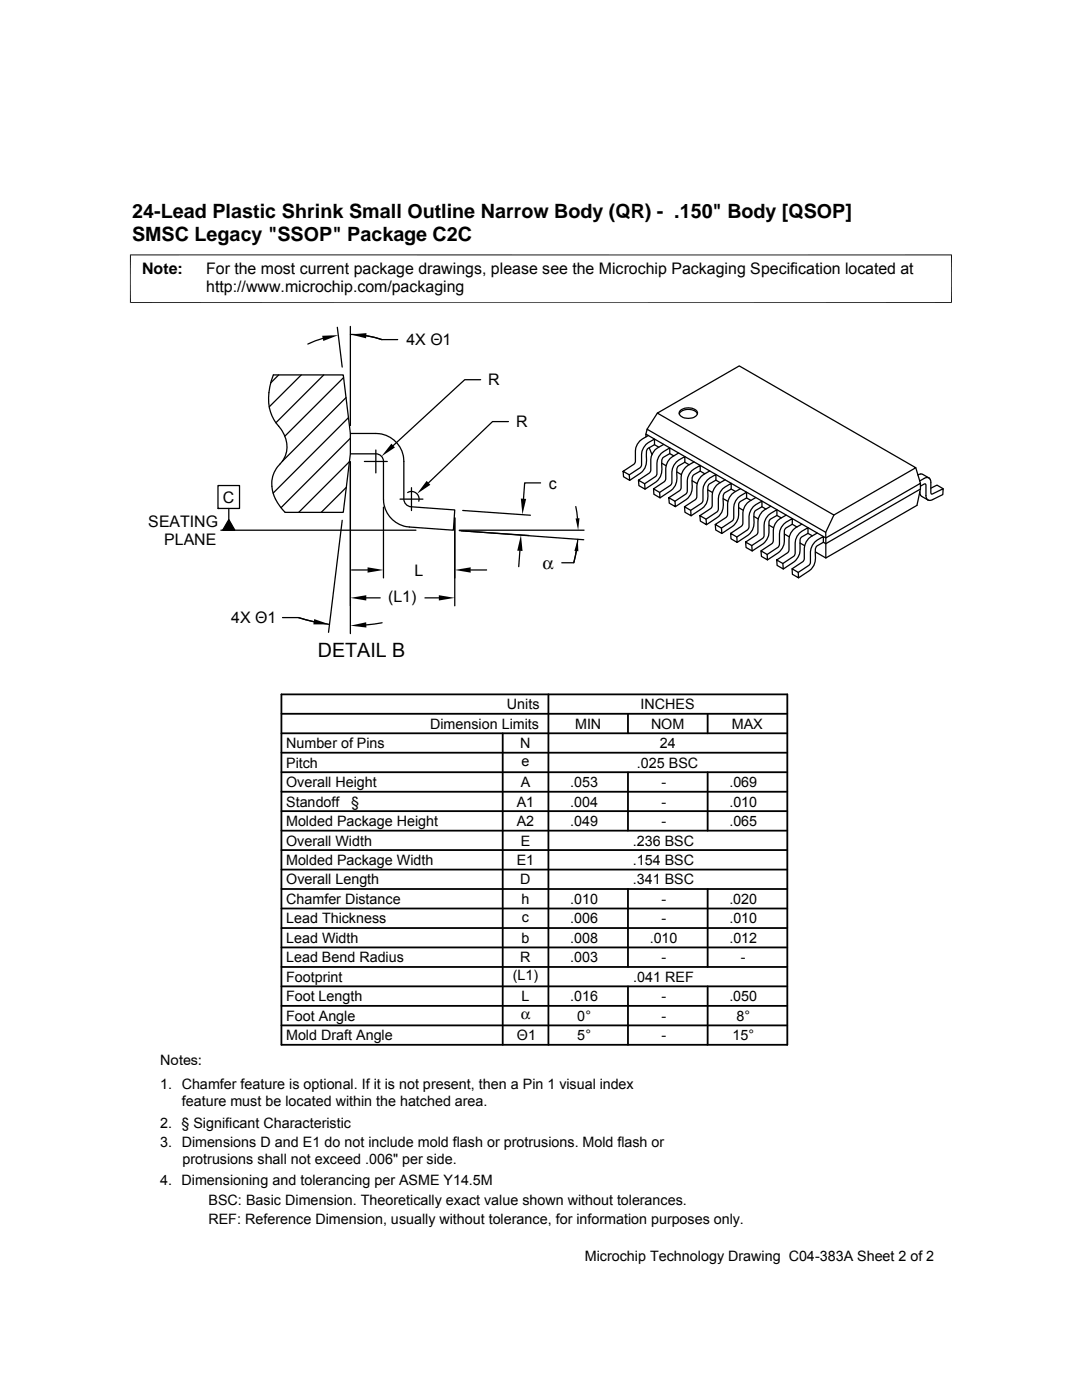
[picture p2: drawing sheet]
<svg xmlns="http://www.w3.org/2000/svg" width="216mm" height="279mm" viewBox="0 0 216 279" stroke-linecap="round" stroke-linejoin="round" font-family="sans-serif">
<defs><g id="words">
<g font-size="3.9">
<text x="26.4" y="43.5">24-Lead Plastic Shrink Small Outline Narrow Body (QR) - .150&quot; Body [QSOP]</text>
<text x="26.4" y="48">SMSC Legacy &quot;SSOP&quot; Package C2C</text>
<text x="63.4" y="131.2">DETAIL B</text>
</g>
<text font-size="3.5" x="108.3" y="113.5">α</text>
<g font-size="3.2">
<text x="28.4" y="54.6">Note:</text>
<text x="41.1" y="54.6">For the most current package drawings, please see the Microchip Packaging Specification located at</text>
<text x="41.1" y="58.3">http://www.microchip.com/packaging</text>
<text x="81.1" y="68.9">4X Θ1</text>
<text x="97.4" y="76.9">R</text>
<text x="103" y="85.3">R</text>
<text x="44.5" y="100.3">C</text>
<text x="109.5" y="97.5">c</text>
<text x="29.6" y="105.1">SEATING</text>
<text x="32.8" y="108.8">PLANE</text>
<text x="82.7" y="114.9">L</text>
<text x="46.1" y="124.4">4X Θ1</text>
<text x="77.4" y="120.1">(L1)</text>
</g>
<text font-size="3" x="103.9" y="203.4">α</text>
<g font-size="2.9">
<text x="101.2" y="141.5">Units</text>
<text x="127.8" y="141.5">INCHES</text>
<text x="57.1" y="149.3">Number of Pins</text>
<text x="85.8" y="145.4">Dimension Limits</text>
<text x="103.8" y="149.3">N</text>
<text x="114.7" y="145.4">MIN</text>
<text x="129.9" y="145.4">NOM</text>
<text x="131.7" y="149.3">24</text>
<text x="146" y="145.4">MAX</text>
<text x="57.1" y="153.2">Pitch</text>
<text x="104.1" y="152.9">e</text>
<text x="127.1" y="153.2">.025 BSC</text>
<text x="57.1" y="161">Standoff</text>
<text x="57.1" y="157.1">Overall Height</text>
<text x="70.1" y="161">§</text>
<text x="103.1" y="161">A1</text>
<text x="103.9" y="157.1">A</text>
<text x="113.8" y="161">.004</text>
<text x="113.8" y="157.1">.053</text>
<text x="132" y="157.1">-</text>
<text x="132" y="161">-</text>
<text x="145.5" y="161">.010</text>
<text x="145.5" y="157.1">.069</text>
<text x="57.1" y="164.8">Molded Package Height</text>
<text x="103.1" y="164.9">A2</text>
<text x="113.8" y="164.8">.049</text>
<text x="132" y="164.8">-</text>
<text x="145.5" y="164.8">.065</text>
<text x="57.1" y="168.7">Overall Width</text>
<text x="57.1" y="172.6">Molded Package Width</text>
<text x="103.1" y="172.6">E1</text>
<text x="103.9" y="168.7">E</text>
<text x="126.3" y="172.6">.154 BSC</text>
<text x="126.3" y="168.7">.236 BSC</text>
<text x="57.1" y="176.5">Overall Length</text>
<text x="103.8" y="176.5">D</text>
<text x="126.3" y="176.5">.341 BSC</text>
<text x="57.1" y="180.4">Chamfer Distance</text>
<text x="57.1" y="184.3">Lead Thickness</text>
<text x="104.1" y="180.4">h</text>
<text x="104.1" y="184">c</text>
<text x="113.8" y="180.4">.010</text>
<text x="113.8" y="184.3">.006</text>
<text x="132" y="180.4">-</text>
<text x="132" y="184.3">-</text>
<text x="145.5" y="180.4">.020</text>
<text x="145.5" y="184.3">.010</text>
<text x="57.1" y="188.2">Lead Width</text>
<text x="104.1" y="188.2">b</text>
<text x="113.8" y="188.2">.008</text>
<text x="129.6" y="188.2">.010</text>
<text x="145.5" y="188.2">.012</text>
<text x="57.1" y="192.1">Lead Bend Radius</text>
<text x="57.1" y="195.9">Footprint</text>
<text x="102.3" y="195.7">(L1)</text>
<text x="103.8" y="192.1">R</text>
<text x="113.8" y="192.1">.003</text>
<text x="126.4" y="195.9">.041 REF</text>
<text x="132" y="192.1">-</text>
<text x="147.8" y="192.1">-</text>
<text x="57.1" y="203.7">Foot Angle</text>
<text x="57.1" y="199.8">Foot Length</text>
<text x="104.1" y="199.8">L</text>
<text x="113.8" y="199.8">.016</text>
<text x="115.2" y="203.7">0°</text>
<text x="132" y="199.8">-</text>
<text x="132" y="203.7">-</text>
<text x="145.5" y="199.8">.050</text>
<text x="147" y="203.7">8°</text>
<text x="57.1" y="207.6">Mold Draft Angle</text>
<text x="103.1" y="207.6">Θ1</text>
<text x="115.2" y="207.6">5°</text>
<text x="132" y="207.6">-</text>
<text x="146.2" y="207.6">15°</text>
<text x="32" y="212.5">Notes:</text>
<text x="32" y="217.3">1. Chamfer feature is optional. If it is not present, then a Pin 1 visual index</text>
<text x="36.3" y="220.8">feature must be located within the hatched area.</text>
<text x="31.9" y="225">2. § Significant Characteristic</text>
<text x="32" y="228.9">3. Dimensions D and E1 do not include mold flash or protrusions. Mold flash or</text>
<text x="36.4" y="232.4">protrusions shall not exceed .006&quot; per side.</text>
<text x="32" y="236.5">4. Dimensioning and tolerancing per ASME Y14.5M</text>
<text x="41.6" y="240.6">BSC: Basic Dimension. Theoretically exact value shown without tolerances.</text>
<text x="41.6" y="244.3">REF: Reference Dimension, usually without tolerance, for information purposes only.</text>
<text x="116.7" y="251.7">Microchip Technology Drawing C04-383A Sheet 2 of 2</text>
</g>
</g></defs>
<g fill="none" stroke="#000" stroke-width=".25">
<path d="M54.5 74.8h14l1.4 11.7v4.1l-1.4 11.7h-11.6a7.3 7.3 0 0 1-2.4-7.6l.9-1.5a5.5 5.5 0 0 0 .2-8.2 8.5 8.5 0 0 1-1.8-7.8zM55.6 74.8l-1.6 1.6M60.1 74.8l-6.4 6.4M64.4 67.5l-3 1.2M64.6 74.8l-9.5 9.6M67.3 65.3l1 8M68.6 75.4l-11.8 11.7M69 79.4l-12.7 12.7M69.9 65.2v19.7M69.9 66.7a19.7 19.7 0 0 1 6.3 1.1h3.2M73.1 67l3.1 .8M95.9 75.8h-3.2l-14.2 13.1"/>
<path d="M43.5 96.9h4.3v4.6h-4.3zM69.1 97.3l-5 5M69.5 83.4l-15 15M69.7 92.1l-10.1 10.2M69.9 92.2v34.2M69.9 87.5l-13.8 13.8M69.9 86.5h5.1a5.6 5.6 0 0 1 5.6 5.6v7.5a1.56 1.56 0 0 0 1.4 1.5l8.7 .7-.2 4-8.8-.6a5.6 5.6 0 0 1-5.2-5.6v-7.5a1.51 1.51 0 0 0-1.5-1.5h-5.1M72.7 92.1h4.6M75 89.8v4.6M79.8 99.6h4.6M81.3 98.3a1.52 1.52 0 0 1 1.7 .1 1.52 1.52 0 0 1 .6 1.6M82.1 97.3v4.6"/>
<path d="M101.5 84.1h-3.2l-12.8 12.3M107.9 96.4h-3.2l-.2 3.1M125.6 94.8l2.1-1.5 .3-.4a5.4 5.4 0 0 1 .9-4.2l1.7-1.1v1.2l-1.2 .7a1.87 1.87 0 0 0-.4 1.7 3.4 3.4 0 0 1-1.2 3.2l-2.2 1.5M128.6 96.5l2.3-1.4 .2-.4a5.5 5.5 0 0 1 .8-4.2l1.7-1.1v1.1l-1.2 .7a1.76 1.76 0 0 0-.3 1.8 3.5 3.5 0 0 1-1.2 3.2l-2.2 1.4M128.9 86.6l.2-.9 35.7 20.5v5.2M128.9 87.2v-.6l35.9 20.8 18.9-10.9v1.1l-18.9 10.9-.5-.3M129.4 86.9a3.6 3.6 0 0 0-2.6 3.1l-.1 2.4-2.4 1.7 1.3 .7v1.1l-1.2-.8-.1-1M129.5 89.4l.6 1.3M130.6 88.8l.8 .4M131.2 82.4l16.3-9.4 35.2 20.3-16.3 9.5zM131.2 82.4l-2.1 3.3M131.6 98.3l2.2-1.4 .2-.5a5.4 5.4 0 0 1 .9-4.2l1.8-1.1v1.1l-1.3 .8a1.93 1.93 0 0 0-.3 1.8 3.4 3.4 0 0 1-1.2 3.1l-2.2 1.5"/>
<path d="M132.1 92.5l.8 .4M132.4 88.7a3.5 3.5 0 0 0-2.5 3l-.1 2.5-2.4 1.6 1.2 .7 .1 1.1-1.2-.7-.1-1.1M133.6 90.5l.9 .5M135.1 94.2l.9 .5M135.4 90.4a3.6 3.6 0 0 0-2.6 3.1l-.1 2.4-2.3 1.7 1.2 .7 .1 1.1-1.2-.8-.1-1M135.5 82.6a2.28 2.28 0 0 1 3.6 0M135.7 82a2.54 2.54 0 0 1 3.3 0 .82 .82 0 0 1-.5 1.3 2.35 2.35 0 0 1-2.9-.6l-.1-.3zM136.7 92.2l.8 .6M138.1 95.9l1 .6M138.5 92.2a3.6 3.6 0 0 0-2.6 3l-.1 2.5-2.3 1.6 1.2 .7 .1 1.1-1.3-.7v-1.1M139.7 94l.9 .6M141.2 97.8l1 .5"/>
<path d="M141.6 94a3.6 3.6 0 0 0-2.6 3l-.1 2.5-2.3 1.6 1.2 .8 .1 1-1.2-.7-.1-1.1M142.9 95.8l.8 .5M144.3 99.5l.9 .6M144.7 95.8a3.6 3.6 0 0 0-2.6 3l-.1 2.5-2.3 1.6 1.2 .7 .1 1.1-1.3-.7v-1.1M145.9 97.6l.9 .5M147.7 97.5a3.5 3.5 0 0 0-2.5 3.1l-.1 2.4-2.4 1.7 1.3 .7v1.1l-1.2-.7-.1-1.1M149 99.4l.8 .5M150.8 99.3a3.6 3.6 0 0 0-2.6 3l-.1 2.5-2.3 1.6 1.2 .8 .1 1-1.2-.7-.1-1.1M182.7 93.3l1 3.2M183.2 94.8l.7-.2 1.5 .8M183.2 94.8h.1M183.5 98.2l.3 .8 1.4 .8"/>
<path d="M183.7 97.6l-.7 3.3-18.2 10.5-2.1-1.2M183.7 97l.7-.4 .3 .1 .1 2.5 .4 .6M185.4 95.4l.3 .6 .1 2.6 2.4-1.1-.1 1.2-2.3 1.1h-.6M185.4 95.4l-.2-.1a2.17 2.17 0 0 0-1.7 .7M185.7 97.4l1.3-.6 1.2 .7M43.5 101.5h.1M44.1 105.8h38.9M45.7 103.7l1.2 2.1h-2.5zM45.7 101.5v2.2M68.3 103.8l-2.7 22.4M70.2 113.7h3.1M73.1 119.3h2.8"/>
<path d="M76.5 101.2v14.1M84.8 119.3h2.8M90.7 103.4v17.5M91.7 105.8h24.8M91.7 105.9l24.8 1.8M92.1 105.9l13.4 1M92.3 101.9l13.5 .9M93.9 113.7h3.2M103.7 109.9l-.2 3.2M114.9 101.1l.3 2.3M115 110l-.5 2.3h-2.4M115.3 107.6l-.8 4.7"/>
<path d="M134.7 100l2.2-1.4 .2-.4a5.5 5.5 0 0 1 .9-4.2l1.7-1.1v1.1l-1.2 .7a1.85 1.85 0 0 0-.4 1.8 3.4 3.4 0 0 1-1.2 3.2l-2.1 1.4M137.8 101.9l2.2-1.5 .3-.4a5.4 5.4 0 0 1 .8-4.2l1.8-1.1v1.1l-1.3 .7a1.87 1.87 0 0 0-.4 1.8 3.4 3.4 0 0 1-1.1 3.2l-2.2 1.4M140.9 103.6l2.2-1.5 .2-.3a5.5 5.5 0 0 1 .9-4.2l1.7-1.1v1.1l-1.2 .7a1.82 1.82 0 0 0-.4 1.8 3.4 3.4 0 0 1-1.2 3.2l-2.1 1.4M144 105.4l2.2-1.5 .2-.4a5.6 5.6 0 0 1 .9-4.2l1.7-1.1v1.2l-1.3 .7-.3 .4a5.4 5.4 0 0 1-.9 4.3l-2.5 1.7M147 107.2l2.2-1.5 .2-.4a5.4 5.4 0 0 1 .9-4.2l1.7-1.1v1.1l-1.2 .8a1.9 1.9 0 0 0-.4 1.7 3.5 3.5 0 0 1-1.1 3.2l-2.2 1.4M147.4 101.3l.9 .5M150 108.9l2.2-1.5 .2-.4a5.5 5.5 0 0 1 .9-4.2l1.7-1.1v1.2l-1.2 .7-.3 .4a5.5 5.5 0 0 1-.9 4.2l-2.5 1.8M150.5 103.1l.8 .5M151.8 109.9l1.3 .8v1l-1.2-.7zM152 101.1l.8 .5M153.1 110.7l2.2-1.5 .2-.4a5.6 5.6 0 0 1 .9-4.2l1.7-1.1v1.1l-1.2 .7-.4 .5a5.4 5.4 0 0 1-.9 4.2l-2.5 1.7M153.4 104.8l.9 .5"/>
<path d="M153.8 101a3.6 3.6 0 0 0-2.6 3.1l-.1 2.4-2.3 1.7 1.2 .7 .1 1.1-1.2-.7-.1-1.1M155 102.9l.9 .5M156.2 112.5l2.2-1.5 .2-.4a5.6 5.6 0 0 1 .9-4.2l1.7-1.1v1.1l-1.2 .7-.3 .5a5.5 5.5 0 0 1-.9 4.2l-2.5 1.8M156.5 106.6l1 .5M156.9 102.8a3.5 3.5 0 0 0-2.6 3l-.1 2.5-2.4 1.6M158.1 113.5l1.2 .7v1.1l-1.2-.7zM158.1 104.6l.9 .6M159.3 114.2l2.1-1.4 .3-.4a5.4 5.4 0 0 1 .9-4.2l1.7-1.1v1.1l-1.2 .7a1.93 1.93 0 0 0-.4 1.8 3.4 3.4 0 0 1-1.2 3.2l-2.2 1.4M159.6 108.4l.9 .5M160 104.6a3.6 3.6 0 0 0-2.6 3.1l-.1 2.4-2.3 1.7 1.2 .7 .1 1.1-1.2-.8-.1-1M161.2 106.4l.9 .5M163.1 106.4a3.6 3.6 0 0 0-2.6 3l-.1 2.5-2.3 1.6"/>
<path d="M166.4 102.8l-1.6 3.4M56.4 123.3h3.1l3.1 .8M59.5 123.3a33.3 33.3 0 0 0 6.2 1.3M76.2 124.3l-3.1 .4"/>
</g>
<path d="M26 50.8v9.7M189.9 50.8v9.7M189.9 50.9h-164M25.9 60.4h164" fill="none" stroke="#000" stroke-width=".2"/>
<g fill="none" stroke="#000" stroke-width=".36">
<path d="M56.2 138.6h100.9v69.9h-100.9zM109.4 138.6v69.9M56.2 158h100.9M56.2 154.1h100.9M56.2 150.2h100.9M56.2 146.3h100.9M56.2 142.5h100.9M100.3 146.3v62.2M125.3 142.5v3.8M125.3 154.1v11.7M141.2 142.5v3.8M141.2 154.1v11.7"/>
<path d="M56.2 161.9h100.9M56.2 177.4h100.9M56.2 173.5h100.9M56.2 169.7h100.9M56.2 165.8h100.9M125.3 177.4v15.6M141.2 177.4v15.6M56.2 189.1h100.9M56.2 185.2h100.9M56.2 181.3h100.9M56.2 196.8h100.9M56.2 193h100.9"/>
<path d="M125.3 196.8v11.7M141.2 196.8v11.7M56.2 204.6h100.9M56.2 200.7h100.9"/>
</g>
<g fill="#000">
<path d="M64.3 67l3.2-.1-3 1.2zM69.9 66.7l3.2-.2-.1 1zM78.1 88.5l.7 .8-2.7 1.8zM85.1 96l.8 .8-2.7 1.8zM103.9 99.5l1.1 .1-.8 3.1zM45.7 103.7l1.2 2.1h-2.5zM69.9 119.3l3.2-.5v1zM73.3 113.2l3.2 .5-3.2 .6zM87.6 118.8l3.1 .5-3.1 .5zM90.7 113.7l3.2-.5v1.1zM103.9 106.8l.4 3.2-1.1-.1zM115.3 107.6l.1 2.4-.8-.1z"/>
<path d="M114.9 103.5l.7-.1-.2 2.4zM62.7 123.5l3 1.1h-3.2zM69.9 124.9l3.2-.7v1z"/>
</g>
<use href="#words"/>
</svg>
